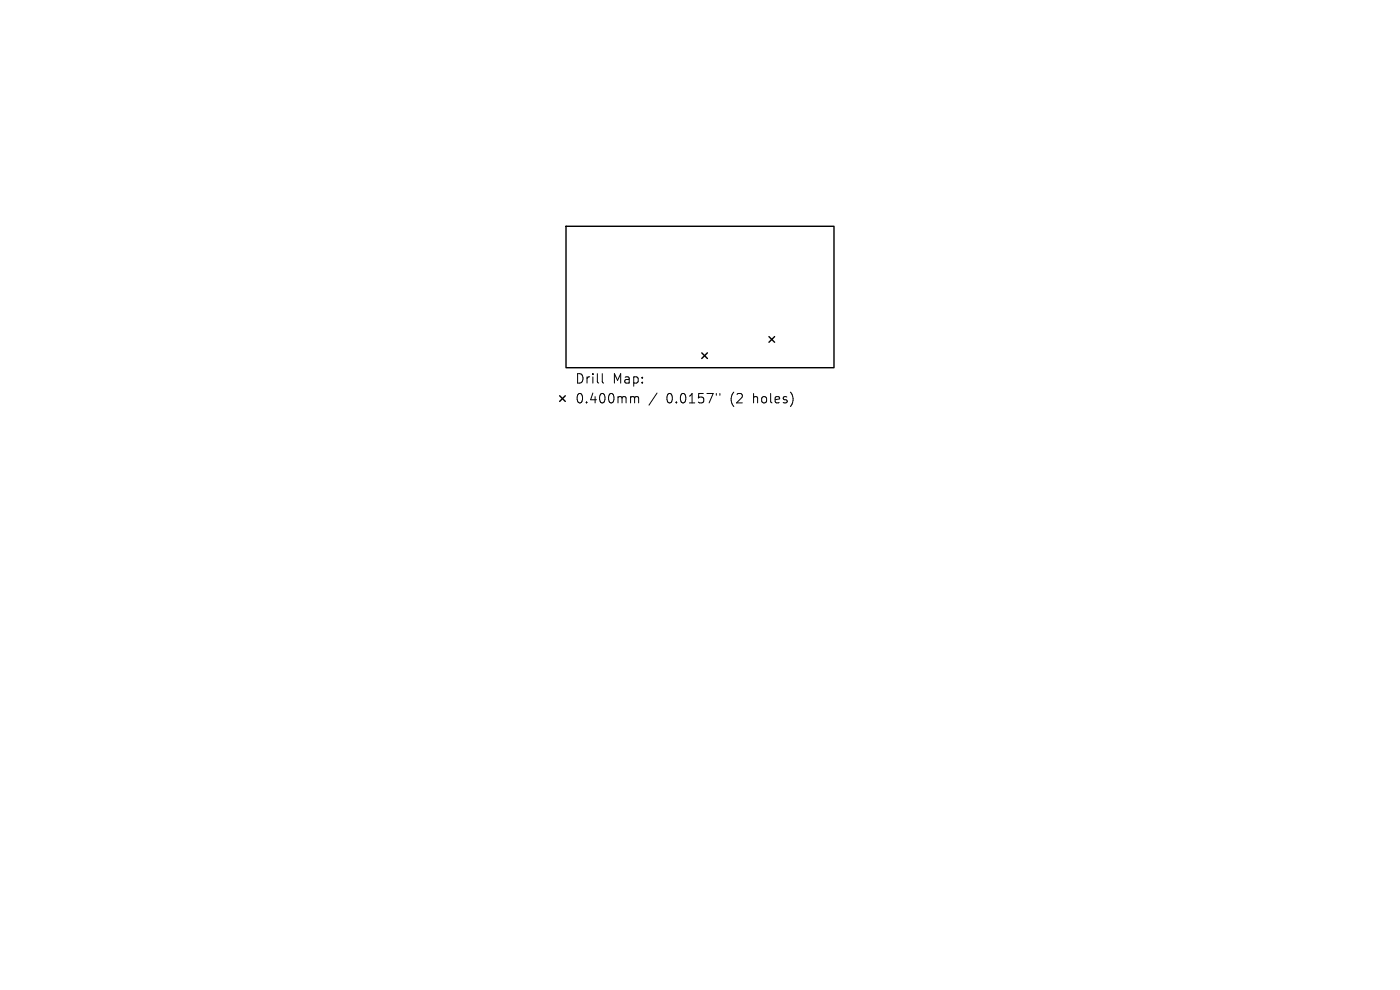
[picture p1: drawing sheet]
<svg xmlns="http://www.w3.org/2000/svg" width="297mm" height="210mm" viewBox="0 0 297 210" stroke-linecap="round" stroke-linejoin="round" font-family="sans-serif">
<defs><g id="words">
<g font-size="2.8">
<text x="121.9" y="81.7">Drill</text>
<text x="129.9" y="81.7">Map:</text>
<text x="121.9" y="85.9">0.400mm</text>
<text x="141.4" y="85.9">0.0157&quot;</text>
<text x="155.1" y="85.9">(2</text>
<text x="160.1" y="85.9">holes)</text>
</g>
</g></defs>
<path d="M120.1 48h56.8v30h-56.8zM148.9 74.9l1.2 1.2M150.1 74.9l-1.2 1.2M163.1 71.4l1.2 1.2M164.3 71.4l-1.2 1.2M118.7 84l1.2 1.2M119.9 84l-1.2 1.2" fill="none" stroke="#000" stroke-width=".3"/>
<path d="M127.8 79.3v1.7l.3 .3M134.1 84.1h.2l.3 .3M134.6 84.4l.3-.3 .5 .1 .1 1.3M134.6 84.4v1.1M139.4 83.4l-1.7 2.5M152 83.5v.3M152.7 83.5v.3" fill="none" stroke="#000" stroke-width=".21"/>
<use href="#words"/>
</svg>
